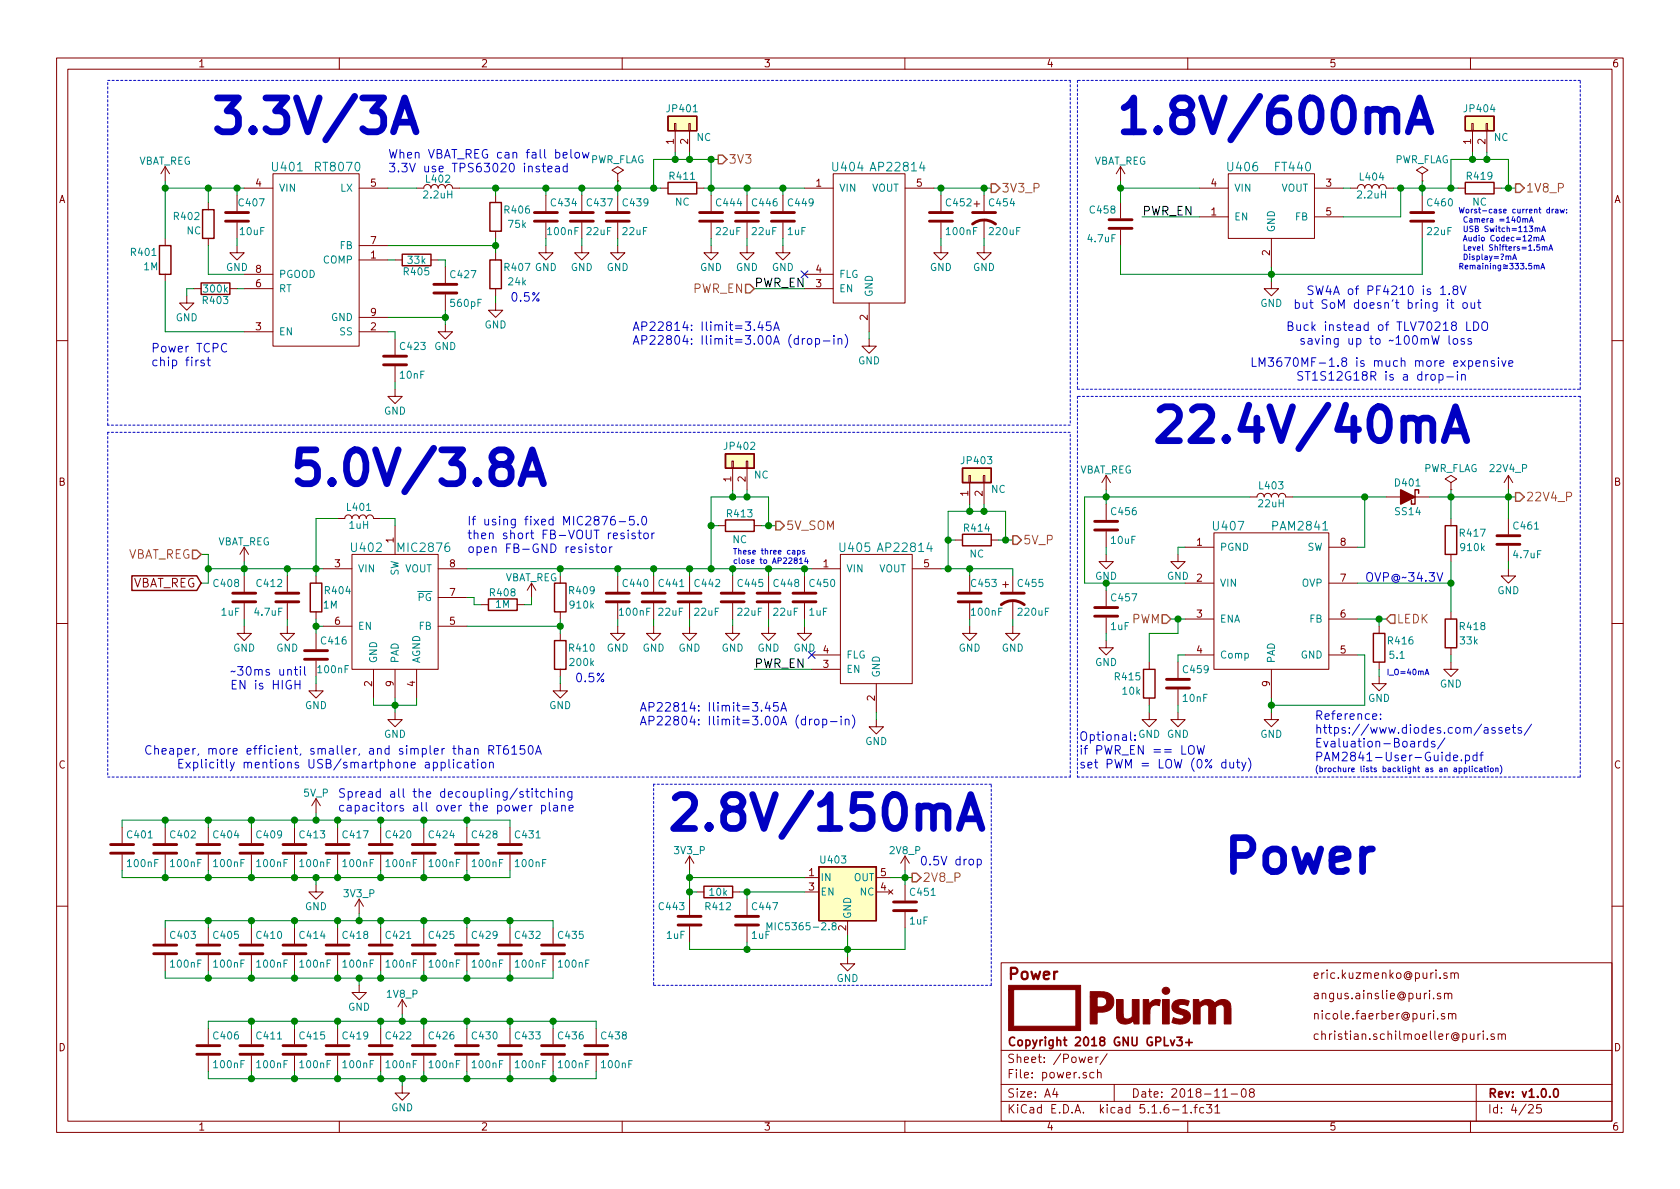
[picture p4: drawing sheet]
<svg xmlns="http://www.w3.org/2000/svg" width="297mm" height="210mm" viewBox="0 0 297 210" stroke-linecap="round" stroke-linejoin="round" font-family="sans-serif">
<defs><g id="words">
<g font-size="8.3" fill="#0000c2">
<text x="36.8" y="23.6">3.3V/3A</text>
<text x="196.8" y="23.6">1.8V/600mA</text>
<text x="203.2" y="78.2">22.4V/40mA</text>
<text x="50.8" y="85.8">5.0V/3.8A</text>
<text x="117.5" y="146.8">2.8V/150mA</text>
<text x="215.9" y="154.4">Power</text>
</g>
<text font-size="2.8" fill="#840000" x="178" y="173.2">Power</text>
<g font-size="2.1" fill="#0000c2">
<text x="68.6" y="28">When VBAT_REG can fall below</text>
<text x="68.6" y="30.5">3.3V use TPS63020 instead</text>
<text x="90.2" y="53.3">0.5%</text>
<text x="229.8" y="52.2">SW4A of PF4210 is 1.8V</text>
<text x="111.8" y="58.5">AP22814: Ilimit=3.45A</text>
<text x="227.3" y="58.5">Buck instead of TLV70218 LDO</text>
<text x="228.6" y="54.6">but SoM doesn't bring it out</text>
<text x="26.7" y="62.3">Power TCPC</text>
<text x="26.7" y="64.8">chip first</text>
<text x="111.8" y="61">AP22804: Ilimit=3.00A (drop-in)</text>
<text x="221" y="64.9">LM3670MF-1.8 is much more expensive</text>
<text x="228.5" y="61">saving up to 100mW loss</text>
<text x="225.1" y="67.3">ST1S12G18R is a drop-in</text>
<text x="82.5" y="92.9">If using fixed MIC2876-5.0</text>
<text x="82.5" y="95.3">then short FB-VOUT resistor</text>
<text x="82.5" y="97.8">open FB-GND resistor</text>
<text x="241.3" y="102.9">OVP@34.3V</text>
<text x="40.6" y="119.5">30ms until</text>
<text x="40.6" y="121.9">EN is HIGH</text>
<text x="101.6" y="120.6">0.5%</text>
<text x="113" y="125.8">AP22814: Ilimit=3.45A</text>
<text x="113" y="128.3">AP22804: Ilimit=3.00A (drop-in)</text>
<text x="190.8" y="131">Optional:</text>
<text x="232.4" y="127.3">Reference:</text>
<text x="232.4" y="129.7">https://www.diodes.com/assets/</text>
<text x="25.4" y="133.4">Cheaper, more efficient, smaller, and simpler than RT6150A</text>
<text x="28.4" y="135.9">Explicitly mentions USB/smartphone application</text>
<text x="190.8" y="133.4">if PWR_EN == LOW</text>
<text x="190.8" y="135.9">set PWM = LOW (0% duty)</text>
<text x="232.4" y="132.2">Evaluation-Boards/</text>
<text x="232.4" y="134.6">PAM2841-User-Guide.pdf</text>
<text x="59.7" y="141.1">Spread all the decoupling/stitching</text>
<text x="59.7" y="143.5">capacitors all over the power plane</text>
<text x="162.6" y="153">0.5V drop</text>
</g>
<g font-size="2.1" fill="#848400">
<text x="128.8" y="29">3V3</text>
<text x="177" y="34">3V3_P</text>
<text x="269.7" y="34">1V8_P</text>
<text x="122.5" y="51.8">PWR_EN</text>
<text x="269.7" y="88.6">22V4_P</text>
<text x="138.9" y="93.7">5V_SOM</text>
<text x="22.2" y="98.8">VBAT_REG</text>
<text x="180.8" y="96.3">5V_P</text>
<text x="200.1" y="110.2">PWM</text>
<text x="246.9" y="110.2">LEDK</text>
<text x="163.1" y="156">2V8_P</text>
</g>
<g font-size="2.1" fill="#008484">
<text x="48.3" y="30.3">U401</text>
<text x="55.9" y="30.3">RT8070</text>
<text x="147.3" y="30.3">U404</text>
<text x="154.3" y="30.3">AP22814</text>
<text x="217.2" y="30.3">U406</text>
<text x="225.5" y="30.3">FT440</text>
<text x="214.6" y="93.8">U407</text>
<text x="225.1" y="93.8">PAM2841</text>
<text x="62.2" y="97.6">U402</text>
<text x="70.6" y="97.6">MIC2876</text>
<text x="148.6" y="97.6">U405</text>
<text x="155.6" y="97.6">AP22814</text>
</g>
<g font-size="2.1">
<text x="201.9" y="38.1">PWR_EN</text>
<text x="133.3" y="50.8">PWR_EN</text>
<text x="133.3" y="118.1">PWR_EN</text>
</g>
<g font-size="2.1" fill="#840000">
<text x="23.1" y="103.9">VBAT_REG</text>
<text x="232" y="173.1">eric.kuzmenko@puri.sm</text>
<text x="232" y="176.7">angus.ainslie@puri.sm</text>
<text x="178" y="185">Copyright 2018 GNU GPLv3+</text>
<text x="232" y="183.9">christian.schilmoeller@puri.sm</text>
<text x="232" y="180.3">nicole.faerber@puri.sm</text>
<text x="178" y="190.7">File: power.sch</text>
<text x="178" y="188">Sheet: /Power/</text>
<text x="178" y="196.9">KiCad E.D.A. kicad 5.1.6-1.fc31</text>
<text x="178" y="194.1">Size: A4</text>
<text x="200" y="194.1">Date: 2018-11-08</text>
<text x="263" y="194.1">Rev: v1.0.0</text>
<text x="263" y="196.9">Id: 4/25</text>
</g>
<g font-size="1.8" fill="#840000">
<text x="35" y="11.9">1</text>
<text x="85" y="11.9">2</text>
<text x="135" y="11.9">3</text>
<text x="185" y="11.9">4</text>
<text x="235" y="11.9">5</text>
<text x="285" y="11.9">6</text>
<text x="119.1" y="25.5" transform="rotate(-90 119.1 25.5)">1</text>
<text x="121.7" y="25.5" transform="rotate(-90 121.7 25.5)">2</text>
<text x="260.1" y="25.5" transform="rotate(-90 260.1 25.5)">1</text>
<text x="262.6" y="25.5" transform="rotate(-90 262.6 25.5)">2</text>
<text x="10.4" y="35.9">A</text>
<text x="45.2" y="33">4</text>
<text x="65.6" y="33">5</text>
<text x="144.3" y="33">1</text>
<text x="162.1" y="33">5</text>
<text x="214.1" y="33">4</text>
<text x="234.5" y="33">3</text>
<text x="285.4" y="35.9">A</text>
<text x="214.1" y="38.1">1</text>
<text x="234.5" y="38.1">5</text>
<text x="65.6" y="45.7">1</text>
<text x="65.6" y="43.2">7</text>
<text x="224.5" y="45.2" transform="rotate(-90 224.5 45.2)">2</text>
<text x="45.2" y="50.8">6</text>
<text x="45.2" y="48.3">8</text>
<text x="144.3" y="50.8">3</text>
<text x="144.3" y="48.3">4</text>
<text x="45.2" y="58.4">3</text>
<text x="65.6" y="58.4">2</text>
<text x="65.6" y="55.9">9</text>
<text x="153.4" y="56.6" transform="rotate(-90 153.4 56.6)">2</text>
<text x="10.4" y="85.9">B</text>
<text x="129.3" y="85.2" transform="rotate(-90 129.3 85.2)">1</text>
<text x="131.8" y="85.2" transform="rotate(-90 131.8 85.2)">2</text>
<text x="171.2" y="87.7" transform="rotate(-90 171.2 87.7)">1</text>
<text x="173.7" y="87.7" transform="rotate(-90 173.7 87.7)">2</text>
<text x="285.4" y="85.9">B</text>
<text x="69.6" y="96" transform="rotate(-90 69.6 96)">1</text>
<text x="59.2" y="100.3">3</text>
<text x="79.5" y="100.3">8</text>
<text x="145.6" y="100.3">1</text>
<text x="163.3" y="100.3">5</text>
<text x="211.6" y="96.5">1</text>
<text x="237" y="96.5">8</text>
<text x="79.5" y="105.4">7</text>
<text x="89.2" y="102.8">VBAT_REG</text>
<text x="211.6" y="102.9">2</text>
<text x="237" y="102.9">7</text>
<text x="59.2" y="110.5">6</text>
<text x="79.5" y="110.5">5</text>
<text x="211.6" y="109.2">3</text>
<text x="237" y="109.2">6</text>
<text x="145.6" y="118.1">3</text>
<text x="145.6" y="115.6">4</text>
<text x="211.6" y="115.6">4</text>
<text x="237" y="115.6">5</text>
<text x="65.8" y="121.4" transform="rotate(-90 65.8 121.4)">2</text>
<text x="69.6" y="121.4" transform="rotate(-90 69.6 121.4)">9</text>
<text x="73.4" y="121.4" transform="rotate(-90 73.4 121.4)">4</text>
<text x="154.7" y="123.9" transform="rotate(-90 154.7 123.9)">2</text>
<text x="224.5" y="121.4" transform="rotate(-90 224.5 121.4)">9</text>
<text x="10.4" y="135.9">C</text>
<text x="285.4" y="135.9">C</text>
<text x="143" y="154.9">1</text>
<text x="155.7" y="154.9">5</text>
<text x="143" y="157.5">3</text>
<text x="155.7" y="157.5">4</text>
<text x="149.6" y="164.6" transform="rotate(-90 149.6 164.6)">2</text>
<text x="10.4" y="185.9">D</text>
<text x="285.4" y="185.9">D</text>
<text x="35" y="199.9">1</text>
<text x="85" y="199.9">2</text>
<text x="135" y="199.9">3</text>
<text x="185" y="199.9">4</text>
<text x="235" y="199.9">5</text>
<text x="285" y="199.9">6</text>
</g>
<g font-size="1.8" fill="#008484">
<text x="118.1" y="19.9">JP401</text>
<text x="259.1" y="19.9">JP404</text>
<text x="24.4" y="29.1">VBAT_REG</text>
<text x="104.3" y="28.9">PWR_FLAG</text>
<text x="123.2" y="24.9">NC</text>
<text x="193.3" y="29.1">VBAT_REG</text>
<text x="246.5" y="28.9">PWR_FLAG</text>
<text x="264.2" y="24.9">NC</text>
<text x="49.3" y="33.9">VIN</text>
<text x="60.2" y="33.9">LX</text>
<text x="75" y="35.1">2.2uH</text>
<text x="75.4" y="32.3">L402</text>
<text x="118.5" y="31.8">R411</text>
<text x="148.3" y="33.9">VIN</text>
<text x="154.1" y="33.9">VOUT</text>
<text x="218.2" y="33.9">VIN</text>
<text x="226.5" y="33.9">VOUT</text>
<text x="240.1" y="35.1">2.2uH</text>
<text x="240.5" y="31.9">L404</text>
<text x="259.5" y="31.8">R419</text>
<text x="30.9" y="38.9">R402</text>
<text x="33" y="41.4">NC</text>
<text x="42.3" y="36.5">C407</text>
<text x="42.5" y="41.6">10uF</text>
<text x="89.3" y="37.8">R406</text>
<text x="90" y="40.3">75k</text>
<text x="97" y="41.6">100nF</text>
<text x="97.6" y="36.5">C434</text>
<text x="103.8" y="41.6">22uF</text>
<text x="103.9" y="36.5">C437</text>
<text x="110.2" y="41.6">22uF</text>
<text x="110.3" y="36.5">C439</text>
<text x="119.4" y="36.4">NC</text>
<text x="126.7" y="41.6">22uF</text>
<text x="126.8" y="36.5">C444</text>
<text x="133" y="41.6">22uF</text>
<text x="133.1" y="36.5">C446</text>
<text x="139.3" y="41.6">1uF</text>
<text x="139.5" y="36.5">C449</text>
<text x="167.4" y="36.5">C452</text>
<text x="167.5" y="41.6">100nF</text>
<text x="175" y="36.5">C454</text>
<text x="175.1" y="41.6">220uF</text>
<text x="192.8" y="37.8">C458</text>
<text x="218.2" y="39">EN</text>
<text x="225.4" y="41.1" transform="rotate(-90 225.4 41.1)">GND</text>
<text x="229" y="39">FB</text>
<text x="252.4" y="41.6">22uF</text>
<text x="252.5" y="36.5">C460</text>
<text x="23.3" y="45.3">R401</text>
<text x="25.5" y="47.8">1M</text>
<text x="40" y="47.9">GND</text>
<text x="57.2" y="46.6">COMP</text>
<text x="60.1" y="44.1">FB</text>
<text x="72.2" y="46.7">33k</text>
<text x="89.3" y="47.9">R407 GND</text>
<text x="100.9" y="47.9">GND</text>
<text x="107.3" y="47.9">GND</text>
<text x="123.8" y="47.9">GND</text>
<text x="130.1" y="47.9">GND</text>
<text x="136.5" y="47.9">GND</text>
<text x="164.4" y="47.9">GND</text>
<text x="172" y="47.9">GND</text>
<text x="192.5" y="42.8">4.7uF</text>
<text x="36" y="53.8">R403</text>
<text x="36.1" y="51.7">300k</text>
<text x="49.3" y="51.7">RT</text>
<text x="49.3" y="49.1">PGOOD</text>
<text x="71.5" y="48.7">R405</text>
<text x="79.8" y="49.2">C427</text>
<text x="90" y="50.5">24k</text>
<text x="148.3" y="51.7">EN</text>
<text x="148.3" y="49.1">FLG</text>
<text x="154.3" y="52.6" transform="rotate(-90 154.3 52.6)">GND</text>
<text x="31.1" y="56.8">GND</text>
<text x="49.3" y="59.3">EN</text>
<text x="58.5" y="56.8">GND</text>
<text x="60.1" y="59.3">SS</text>
<text x="79.8" y="54.3">560pF</text>
<text x="85.7" y="58.1">GND</text>
<text x="222.8" y="54.3">GND</text>
<text x="70.9" y="61.9">C423</text>
<text x="76.8" y="61.9">GND</text>
<text x="151.7" y="64.4">GND</text>
<text x="70.8" y="67">10nF</text>
<text x="67.9" y="73.3">GND</text>
<text x="128.2" y="79.5">JP402</text>
<text x="170.2" y="82.1">JP403</text>
<text x="190.8" y="83.7">VBAT_REG</text>
<text x="251.6" y="83.5">PWR_FLAG</text>
<text x="263.6" y="83.5">22V4_P</text>
<text x="133.3" y="84.6">NC</text>
<text x="175.3" y="87.2">NC</text>
<text x="222.6" y="89.7">22uH</text>
<text x="222.8" y="86.5">L403</text>
<text x="246.8" y="86">D401</text>
<text x="61.5" y="90.3">L401</text>
<text x="61.8" y="93.5">1uH</text>
<text x="128.7" y="91.5">R413</text>
<text x="170.6" y="94">R414</text>
<text x="196.6" y="91.1">C456</text>
<text x="246.8" y="91.1">SS14</text>
<text x="258.2" y="94.9">R417</text>
<text x="267.7" y="93.6">C461</text>
<text x="38.4" y="96.4">VBAT_REG</text>
<text x="63.2" y="101.2">VIN</text>
<text x="70.5" y="101.9" transform="rotate(-90 70.5 101.9)">SW</text>
<text x="71.6" y="101.2">VOUT</text>
<text x="129.5" y="96.1">NC</text>
<text x="149.6" y="101.2">VIN</text>
<text x="155.4" y="101.2">VOUT</text>
<text x="171.4" y="98.6">NC</text>
<text x="196.5" y="96.2">10uF</text>
<text x="215.6" y="97.4">PGND</text>
<text x="231.1" y="97.4">SW</text>
<text x="258.4" y="97.5">910k</text>
<text x="267.7" y="98.7">4.7uF</text>
<text x="37.9" y="103.8">C408</text>
<text x="45.5" y="103.8">C412</text>
<text x="57.2" y="107.6">1M</text>
<text x="57.6" y="105.1">R404</text>
<text x="73.9" y="106.3">PG</text>
<text x="86.8" y="105.5">R408</text>
<text x="87.7" y="107.5">1M</text>
<text x="100.8" y="105.1">R409</text>
<text x="100.9" y="107.6">910k</text>
<text x="110.3" y="103.8">C440</text>
<text x="116.6" y="103.8">C441</text>
<text x="123" y="103.8">C442</text>
<text x="130.6" y="103.8">C445</text>
<text x="136.9" y="103.8">C448</text>
<text x="143.3" y="103.8">C450</text>
<text x="171.9" y="103.8">C453</text>
<text x="180.1" y="103.8">C455</text>
<text x="193.6" y="102.5">GND</text>
<text x="196.6" y="106.3">C457</text>
<text x="206.3" y="102.5">GND</text>
<text x="215.6" y="103.8">VIN</text>
<text x="230.2" y="103.8">OVP</text>
<text x="264.7" y="105.1">GND</text>
<text x="39.2" y="108.9">1uF</text>
<text x="45.1" y="108.9">4.7uF</text>
<text x="56.9" y="114">C416</text>
<text x="63.2" y="111.4">EN</text>
<text x="74.1" y="111.4">FB</text>
<text x="109.7" y="108.9">100nF</text>
<text x="116.5" y="108.9">22uF</text>
<text x="122.9" y="108.9">22uF</text>
<text x="130.5" y="108.9">22uF</text>
<text x="136.9" y="108.9">22uF</text>
<text x="143.1" y="108.9">1uF</text>
<text x="171.9" y="108.9">100nF</text>
<text x="180.2" y="108.9">220uF</text>
<text x="196.4" y="111.4">1uF</text>
<text x="215.6" y="110.1">ENA</text>
<text x="231.6" y="110.1">FB</text>
<text x="245.5" y="114">R416</text>
<text x="258.2" y="111.4">R418</text>
<text x="258.2" y="114">33k</text>
<text x="41.2" y="115.2">GND</text>
<text x="48.8" y="115.2">GND</text>
<text x="56.3" y="119">100nF</text>
<text x="66.7" y="117.3" transform="rotate(-90 66.7 117.3)">GND</text>
<text x="70.5" y="117.3" transform="rotate(-90 70.5 117.3)">PAD</text>
<text x="74.3" y="117.3" transform="rotate(-90 74.3 117.3)">AGND</text>
<text x="100.8" y="115.2">R410</text>
<text x="100.9" y="117.8">200k</text>
<text x="107.3" y="115.2">GND</text>
<text x="113.6" y="115.2">GND</text>
<text x="120" y="115.2">GND</text>
<text x="127.6" y="115.2">GND</text>
<text x="133.9" y="115.2">GND</text>
<text x="140.3" y="115.2">GND</text>
<text x="149.6" y="119">EN</text>
<text x="149.6" y="116.5">FLG</text>
<text x="155.6" y="119.9" transform="rotate(-90 155.6 119.9)">GND</text>
<text x="169.5" y="115.2">GND</text>
<text x="177.1" y="115.2">GND</text>
<text x="193.6" y="117.8">GND</text>
<text x="209.3" y="119">C459</text>
<text x="215.6" y="116.5">Comp</text>
<text x="225.4" y="117.3" transform="rotate(-90 225.4 117.3)">PAD</text>
<text x="230" y="116.5">GND</text>
<text x="245.8" y="116.5">5.1</text>
<text x="53.9" y="125.4">GND</text>
<text x="97.1" y="125.4">GND</text>
<text x="197.3" y="120.3">R415</text>
<text x="198.6" y="122.9">10k</text>
<text x="209.2" y="124.1">10nF</text>
<text x="241.9" y="124.1">GND</text>
<text x="254.6" y="121.6">GND</text>
<text x="67.9" y="130.5">GND</text>
<text x="153" y="131.7">GND</text>
<text x="201.2" y="130.5">GND GND</text>
<text x="222.8" y="130.5">GND</text>
<text x="53.7" y="140.9">5V_P</text>
<text x="22.6" y="148.3">C401</text>
<text x="30.3" y="148.3">C402</text>
<text x="37.9" y="148.3">C404</text>
<text x="45.5" y="148.3">C409</text>
<text x="53.1" y="148.3">C413</text>
<text x="60.7" y="148.3">C417</text>
<text x="68.4" y="148.3">C420</text>
<text x="76" y="148.3">C424</text>
<text x="83.6" y="148.3">C428</text>
<text x="91.2" y="148.3">C431</text>
<text x="22.7" y="153.3">100nF</text>
<text x="30.3" y="153.3">100nF</text>
<text x="37.9" y="153.3">100nF</text>
<text x="45.5" y="153.3">100nF</text>
<text x="53.2" y="153.3">100nF</text>
<text x="60.8" y="153.3">100nF</text>
<text x="68.4" y="153.3">100nF</text>
<text x="76" y="153.3">100nF</text>
<text x="83.6" y="153.3">100nF</text>
<text x="91.3" y="153.3">100nF</text>
<text x="119.3" y="151">3V3_P</text>
<text x="145" y="155.8">IN</text>
<text x="145.2" y="152.7">U403</text>
<text x="151" y="155.8">OUT</text>
<text x="157.4" y="151">2V8_P</text>
<text x="53.9" y="161">GND</text>
<text x="60.9" y="158.7">3V3_P</text>
<text x="116.6" y="161">C443</text>
<text x="124.9" y="161">R412</text>
<text x="125.5" y="158.4">10k</text>
<text x="133.1" y="161">C447</text>
<text x="145" y="158.4">EN</text>
<text x="152.1" y="158.4">NC</text>
<text x="161.1" y="158.4">C451</text>
<text x="30.3" y="166">C403</text>
<text x="37.9" y="166">C405</text>
<text x="45.5" y="166">C410</text>
<text x="53.1" y="166">C414</text>
<text x="60.7" y="166">C418</text>
<text x="68.4" y="166">C421</text>
<text x="76" y="166">C425</text>
<text x="83.6" y="166">C429</text>
<text x="91.2" y="166">C432</text>
<text x="98.8" y="166">C435</text>
<text x="117.9" y="166">1uF</text>
<text x="132.9" y="166">1uF</text>
<text x="136.6" y="164.5">MIC5365-2.8</text>
<text x="150.5" y="162.6" transform="rotate(-90 150.5 162.6)">GND</text>
<text x="160.9" y="163.5">1uF</text>
<text x="30.3" y="171.1">100nF</text>
<text x="37.9" y="171.1">100nF</text>
<text x="45.5" y="171.1">100nF</text>
<text x="53.2" y="171.1">100nF</text>
<text x="60.8" y="171.1">100nF</text>
<text x="68.4" y="171.1">100nF</text>
<text x="76" y="171.1">100nF</text>
<text x="83.6" y="171.1">100nF</text>
<text x="91.3" y="171.1">100nF</text>
<text x="98.9" y="171.1">100nF</text>
<text x="147.9" y="173.7">GND</text>
<text x="61.5" y="178.7">GND</text>
<text x="68.5" y="176.4">1V8_P</text>
<text x="37.9" y="183.8">C406</text>
<text x="45.5" y="183.8">C411</text>
<text x="53.1" y="183.8">C415</text>
<text x="60.7" y="183.8">C419</text>
<text x="68.4" y="183.8">C422</text>
<text x="76" y="183.8">C426</text>
<text x="83.6" y="183.8">C430</text>
<text x="91.2" y="183.8">C433</text>
<text x="98.8" y="183.8">C436</text>
<text x="106.5" y="183.8">C438</text>
<text x="37.9" y="188.9">100nF</text>
<text x="45.5" y="188.9">100nF</text>
<text x="53.2" y="188.9">100nF</text>
<text x="60.8" y="188.9">100nF</text>
<text x="68.4" y="188.9">100nF</text>
<text x="76" y="188.9">100nF</text>
<text x="83.6" y="188.9">100nF</text>
<text x="91.3" y="188.9">100nF</text>
<text x="98.9" y="188.9">100nF</text>
<text x="106.5" y="188.9">100nF</text>
<text x="69.2" y="196.5">GND</text>
</g>
<text font-size="1.8" fill="#0000c2" x="260.3" y="36.4">NC</text>
<g font-size="1.4" fill="#0000c2">
<text x="257.8" y="37.7">Worst-case current draw:</text>
<text x="258.2" y="39.4">Camera =140mA</text>
<text x="258.2" y="41">USB Switch=113mA</text>
<text x="257.8" y="47.6">Remaining333.5mA</text>
<text x="258.2" y="42.7">Audio Codec=12mA</text>
<text x="258.2" y="44.3">Level Shifters=1.5mA</text>
<text x="258.2" y="46">Display=?mA</text>
<text x="129.5" y="98">These three caps</text>
<text x="129.5" y="99.7">close to AP22814</text>
<text x="245.1" y="119.4">I_O=40mA</text>
<text x="232.4" y="136.5">(brochure lists backlight as an application)</text>
</g>
</g></defs>
<g fill="none" stroke="#840000" stroke-width=".18">
<path d="M10 10.3h277v189.9h-277zM12 12.2h273v186.1h-273zM60 10.3v1.9M110 10.3v1.9M160 10.3v1.9M210 10.3v1.9M260 10.3v1.9M29.2 29.5v2.5M29.2 29.5l-.8 1.2M29.2 29.5l.8 1.2M36.8 35.8v1.3M41.9 34.5v2.8"/>
<path d="M41.9 39.4v2.8M43.2 33.3h5.1M48.3 30.7h15.2v30.5h-15.2zM63.5 33.3h5.1M73.7 33.3h1.2a.63 .63 0 0 1 .7-.7 .63 .63 0 0 1 .6 .7 .63 .63 0 0 1 .6-.7 .63 .63 0 0 1 .7 .7 .63 .63 0 0 1 .6-.7 .63 .63 0 0 1 .6 .7 .63 .63 0 0 1 .7-.7 .63 .63 0 0 1 .6 .7h1.3M87.6 34.5v1.3M96.5 34.5v2.8M96.5 39.4v2.8M102.9 34.5v2.8M102.9 39.4v2.8M109.2 30.7l1-.6-1-.6-1 .6 1 .6v1.3M109.2 32h.1"/>
<path d="M109.2 34.5v2.8M109.2 39.4v2.8M116.8 33.3h1.3M119.3 21.8h.2v1.3h-.2zM119.4 23.1v3.8M121.8 21.8h.2v1.3h-.2zM121.9 23.1v3.8M123.2 33.3h1.3M125.7 34.5v2.8M125.7 39.4v2.8M132.1 34.5v2.8M132.1 39.4v2.8"/>
<path d="M138.4 34.5v2.8M138.4 39.4v2.8M142.2 33.3h5.1M147.3 30.7h12.7v22.9h-12.7zM160 33.3h5.1M166.4 34.5v2.8M166.4 39.4v2.8M172.2 36.1h1M172.7 35.6v1M174 34.5v2.8M174 38.9v3.3M198.1 29.5v2.5"/>
<path d="M198.1 35.8v2.8M198.1 29.5l-.7 1.2M198.1 29.5l.8 1.2M212.1 33.3h5.1M212.1 38.3h5.1M217.2 30.7h15.2v11.5h-15.2zM232.4 33.3h5.1M232.4 38.3h5.1M238.8 33.3h1.2a.63 .63 0 0 1 .7-.7 .63 .63 0 0 1 .6 .7 .63 .63 0 0 1 .6-.7 .63 .63 0 0 1 .7 .7 .63 .63 0 0 1 .6-.7 .63 .63 0 0 1 .6 .7 .63 .63 0 0 1 .7-.7 .63 .63 0 0 1 .6 .7h1.3M251.5 30.7l1-.6-1-.6-1.1 .6 1.1 .6v1.3M251.5 32h.1M251.5 34.5v2.8"/>
<path d="M251.5 39.4v2.8M257.8 33.3h1.3M260.2 21.8h.3v1.3h-.3zM260.3 23.1v3.8M262.8 21.8h.2v1.3h-.2zM262.9 23.1v3.8M264.2 33.3h1.2M29.2 42.2v1.2M29.2 48.5v1.3M33 52.3v1.3h1.3l-1.3 1.3-1.3-1.3h1.3M34.3 51h1.3M36.8 42.2v1.2"/>
<path d="M40.6 51h1.3M41.9 43.4v1.3h1.3l-1.3 1.3-1.3-1.3h1.3M43.2 51h5.1M43.2 48.5h5.1M43.2 58.7h5.1M63.5 46h5.1M63.5 58.7h5.1M63.5 43.4h5.1M63.5 56.1h5.1M69.8 46h1.3M69.8 59.9v2.8M76.2 46h1.3"/>
<path d="M78.7 57.4v1.3h1.3l-1.3 1.2-1.2-1.2h1.2M78.7 47.2v2.8M78.7 52.1v2.8M87.6 53.6v1.3h1.3l-1.3 1.2-1.2-1.2h1.2M87.6 40.9v1.3M87.6 44.7v1.3M87.6 51v1.3M96.5 43.4v1.3h1.3l-1.3 1.3-1.3-1.3h1.3M102.9 43.4v1.3h1.2l-1.2 1.3-1.3-1.3h1.3M109.2 43.4v1.3h1.3l-1.3 1.3-1.3-1.3h1.3M125.7 43.4v1.3h1.3l-1.3 1.3-1.2-1.3h1.2M132.1 43.4v1.3h1.2l-1.2 1.3-1.3-1.3h1.3"/>
<path d="M138.4 43.4v1.3h1.3l-1.3 1.3-1.2-1.3h1.2M142.2 51h5.1M142.2 48.5h5.1M153.7 59.9v1.3h1.2l-1.2 1.3-1.3-1.3h1.3M153.7 53.6v5.1M166.4 43.4v1.3h1.2l-1.2 1.3-1.3-1.3h1.3M174 43.4v1.3h1.3l-1.3 1.3-1.3-1.3h1.3M198.1 40.6v2.8M224.8 49.8v1.2h1.3l-1.3 1.3-1.3-1.3h1.3M224.8 42.2v5M10 60.2h2M69.8 68.8v1.3h1.3l-1.3 1.3-1.2-1.3h1.2"/>
<path d="M69.8 64.8v2.8M285 60.2h2M43.2 96.8l-.8 1.2M43.2 96.8v2.5M43.2 96.8l.7 1.2M59.7 91.7h1.3a.63 .63 0 0 1 .6-.6 .63 .63 0 0 1 .6 .6 .63 .63 0 0 1 .7-.6 .63 .63 0 0 1 .6 .6 .63 .63 0 0 1 .6-.6 .63 .63 0 0 1 .7 .6 .63 .63 0 0 1 .6-.6 .63 .63 0 0 1 .6 .6h1.3M62.2 98h15.3v20.4h-15.3zM69.8 93v5M127 93h1.3M129.4 81.5h.3v1.3h-.3zM129.5 82.8v3.8M132 81.5h.2v1.3h-.2z"/>
<path d="M132.1 82.8v3.8M133.3 93h1.3M148.6 98h12.7v22.9h-12.7zM168.9 95.5h1.3M171.3 84.1h.3v1.2h-.3zM171.4 85.3v3.8M173.9 84.1h.2v1.2h-.2zM174 85.3v3.8M175.3 95.5h1.2M195.6 98v1.3h1.2l-1.2 1.3-1.3-1.3h1.3M195.6 84.1l-.8 1.2M195.6 84.1v2.5"/>
<path d="M195.6 89.1v2.8M195.6 94v2.8M195.6 84.1l.7 1.2M208.3 98v1.3h1.2l-1.2 1.3-1.3-1.3h1.3M209.5 96.8h5.1M214.6 94.2h20.3v24.2h-20.3zM221 87.9h1.2a.63 .63 0 0 1 .7-.7 .63 .63 0 0 1 .6 .7 .63 .63 0 0 1 .7-.7 .63 .63 0 0 1 .6 .7 .63 .63 0 0 1 .6-.7 .63 .63 0 0 1 .7 .7 .63 .63 0 0 1 .6-.7 .63 .63 0 0 1 .6 .7h1.3M234.9 96.8h5.1M245.1 87.9h7.6M256.5 85.3l1.1-.6-1.1-.6-1 .6 1 .6v1.3M256.5 86.6h.1M256.5 91.7v1.3"/>
<path d="M256.5 98v1.3M266.7 84.1v2.5M266.7 91.7v2.8M266.7 96.5v2.8M266.7 84.1l-.8 1.2M266.7 84.1l.8 1.2M10 110.3h2M43.2 110.7v1.3h1.2l-1.2 1.3-1.3-1.3h1.3M43.2 101.8v2.8M43.2 106.7v2.8M50.8 110.7v1.3h1.3l-1.3 1.3-1.3-1.3h1.3M50.8 101.8v2.8"/>
<path d="M50.8 106.7v2.8M55.9 101.8v1.3M55.9 108.2v1.3M55.9 112v2.8M55.9 116.8v2.8M57.1 100.6h5.1M57.1 110.7h5.1M66 118.4v5M69.8 118.4v5M73.7 118.4v5M77.5 100.6h5M77.5 110.7h5"/>
<path d="M77.5 105.7h5M85.1 106.9h1.3M91.4 106.9h1.3M94 103.1l-.8 1.3M94 103.1v2.6M94 103.1l.7 1.3M99.1 108.2v1.3M99.1 112v1.3M99.1 118.4v1.2M109.2 110.7v1.3h1.3l-1.3 1.3-1.3-1.3h1.3M109.2 101.8v2.8M109.2 106.7v2.8"/>
<path d="M115.6 110.7v1.3h1.2l-1.2 1.3-1.3-1.3h1.3M115.6 101.8v2.8M115.6 106.7v2.8M121.9 110.7v1.3h1.3l-1.3 1.3-1.3-1.3h1.3M121.9 101.8v2.8M121.9 106.7v2.8M129.5 110.7v1.3h1.3l-1.3 1.3-1.2-1.3h1.2M129.5 101.8v2.8M129.5 106.7v2.8M135.9 110.7v1.3h1.3l-1.3 1.3-1.3-1.3h1.3M135.9 101.8v2.8M135.9 106.7v2.8"/>
<path d="M142.2 110.7v1.3h1.3l-1.3 1.3-1.2-1.3h1.2M142.2 101.8v2.8M142.2 106.7v2.8M143.5 100.6h5.1M143.5 118.4h5.1M143.5 115.8h5.1M161.3 100.6h5.1M171.4 110.7v1.3h1.3l-1.3 1.3-1.2-1.3h1.2M171.4 101.8v2.8M171.4 106.7v2.8M177.3 103.4h1M177.8 102.9v1"/>
<path d="M179.1 110.7v1.3h1.2l-1.2 1.3-1.3-1.3h1.3M179.1 101.8v2.8M179.1 106.2v3.3M195.6 113.3v1.2h1.2l-1.2 1.3-1.3-1.3h1.3M195.6 104.4v2.8M195.6 109.2v2.8M203.2 117.1v1.3M208.3 117.1v2.8M209.5 115.8h5.1M209.5 103.1h5.1M209.5 109.5h5.1M224.8 118.4v5"/>
<path d="M234.9 115.8h5.1M234.9 103.1h5.1M234.9 109.5h5.1M243.8 119.6v1.3h1.3l-1.3 1.3-1.2-1.3h1.2M243.8 110.7v1.3M243.8 117.1v1.3M256.5 117.1v1.3h1.3l-1.3 1.2-1.2-1.2h1.2M256.5 108.2v1.3M256.5 114.5v1.3M266.7 100.6v1.2h1.3l-1.3 1.3-1.3-1.3h1.3M285 110.3h2M55.9 120.9v1.3h1.2l-1.2 1.2-1.3-1.2h1.3"/>
<path d="M69.8 126v1.2h1.3l-1.3 1.3-1.2-1.3h1.2M99.1 120.9v1.3h1.2l-1.2 1.2-1.3-1.2h1.3M154.9 127.2v1.3h1.3l-1.3 1.3-1.2-1.3h1.2M154.9 120.9v5.1M203.2 126v1.2h1.3l-1.3 1.3-1.3-1.3h1.3M203.2 123.4v1.3M208.3 126v1.2h1.2l-1.2 1.3-1.3-1.3h1.3M208.3 121.9v2.8M224.8 126v1.2h1.3l-1.3 1.3-1.3-1.3h1.3M21.6 146.3v2.8M21.6 151.1v2.8M29.2 146.3v2.8"/>
<path d="M29.2 151.1v2.8M36.8 146.3v2.8M36.8 151.1v2.8M44.4 146.3v2.8M44.4 151.1v2.8M52.1 146.3v2.8M52.1 151.1v2.8M55.9 156.5v1.2h1.2l-1.2 1.3-1.3-1.3h1.3M55.9 141.2l-.8 1.3M55.9 141.2v2.6M55.9 141.2l.7 1.3M59.7 146.3v2.8"/>
<path d="M59.7 151.1v2.8M63.5 159l-.8 1.3M63.5 159v2.5M63.5 159l.8 1.3M67.3 146.3v2.8M67.3 151.1v2.8M74.9 146.3v2.8M74.9 151.1v2.8M82.5 146.3v2.8M82.5 151.1v2.8M90.2 146.3v2.8M90.2 151.1v2.8"/>
<path d="M121.9 151.4v2.5M121.9 159v2.8M121.9 151.4l-.7 1.2M121.9 151.4l.8 1.2M123.2 157.7h1.3M129.5 157.7h1.3M132.1 159v2.8M142.2 157.7h2.6M142.2 155.2h2.6M154.9 157.7h2.6M154.9 155.2h2.6M157.1 157.3l.8 .8"/>
<path d="M157.9 157.3l-.8 .8M160 151.4v2.5M160 156.5v2.8M160 151.4l-.7 1.2M160 151.4l.8 1.2M10 160.2h2M29.2 164.1v2.8M29.2 168.9v2.8M36.8 164.1v2.8M36.8 168.9v2.8M44.4 164.1v2.8M44.4 168.9v2.8"/>
<path d="M52.1 164.1v2.8M52.1 168.9v2.8M59.7 164.1v2.8M59.7 168.9v2.8M63.5 174.2v1.3h1.3l-1.3 1.3-1.3-1.3h1.3M67.3 164.1v2.8M67.3 168.9v2.8M71.1 176.8l-.7 1.2M71.1 176.8v2.5M71.1 176.8l.8 1.2M74.9 164.1v2.8M74.9 168.9v2.8"/>
<path d="M82.5 164.1v2.8M82.5 168.9v2.8M90.2 164.1v2.8M90.2 168.9v2.8M97.8 164.1v2.8M97.8 168.9v2.8M121.9 163.8v2.8M132.1 163.8v2.8M149.9 169.2v1.2h1.2l-1.2 1.3-1.3-1.3h1.3M149.9 162.8v2.5M160 161.3v2.8M177 170.3h108v28h-108z"/>
<path d="M254.7 175.7l-.4-.1-.2 .2 .1 .3 .5 .1v.3h-.6M255.4 179.3l-.4-.1-.2 .2 .1 .2 .5 .2v.3h-.6M255.4 175.8l.1-.1a.37 .37 0 0 1 .6 .1v.8M255.4 175.6v1M255.8 172.1l-.3-.1-.2 .2v.3l.5 .1v.3h-.5M256.1 175.8v-.1a.37 .37 0 0 1 .6 .1v.8M256.1 179.3h.1a.37 .37 0 0 1 .6 .1v.8M256.1 179.2v1M256.5 172.2l.3-.2 .3 .1 .1 .9M256.5 172v1M256.8 179.4v-.1a.37 .37 0 0 1 .6 .1v.8M257.2 172.2a.36 .36 0 0 1 .3-.2 .36 .36 0 0 1 .3 .2v.8"/>
<path d="M285 160.2h2M36.8 181.9v2.8M36.8 186.7v2.8M44.4 181.9v2.8M44.4 186.7v2.8M52.1 181.9v2.8M52.1 186.7v2.8M59.7 181.9v2.8M59.7 186.7v2.8M60 198.3v1.9M67.3 181.9v2.8M67.3 186.7v2.8"/>
<path d="M71.1 192v1.3h1.3l-1.3 1.3-1.3-1.3h1.3M74.9 181.9v2.8M74.9 186.7v2.8M82.5 181.9v2.8M82.5 186.7v2.8M90.2 181.9v2.8M90.2 186.7v2.8M97.8 181.9v2.8M97.8 186.7v2.8M105.4 181.9v2.8M105.4 186.7v2.8M110 198.3v1.9"/>
<path d="M160 198.3v1.9M177 194.8h108M177 191.8h108M177 185.7h108M186.5 192.5l-.4 1h1M186.8 193v1M192.4 187.4l.7-.1v-.3l-.5-.1-.2 .2 .1 .7h.6M193.4 189.7l-.4-.1-.3 .3 .1 .6 .2 .1 .4-.1M193.8 186.9v1M194.1 189.8l.2-.2 .3 .1 .1 .9M194.1 189.1v1.5M194.2 186.9l-.4 .1v.2"/>
<path d="M195.8 186.3l-1.3 2M197 191.8v3M207.3 196.3h1.2M209.1 195.8l.4-.5v1.5M209.1 196.8h.9M210 198.3v1.9M210.6 196.7v.1M211.1 195.8h.6M211.7 195.3l-.4 .2v1.3M212.8 195.9l-.4-.1-.3 .3 .1 .6 .2 .1 .4-.1M213.3 195.3h.9l-.5 .6 .5 .1v.7l-.2 .1-.7-.1M214.8 195.8l.4-.5v1.5"/>
<path d="M214.8 196.8h.9M216.2 194h.8M217.7 193.5h1.1M219.6 192.7l.4-.2a.94 .94 0 0 1 0 1.5 .82 .82 0 0 1-.4-1.3zM221.2 193.2l-.3-.3 .1-.2 .2-.2 .4 .1 .2 .2-.1 .2-.6 .2a.48 .48 0 0 0-.1 .7l.2 .1 .5-.1a.48 .48 0 0 0-.1-.7h-.1M254.2 180.1v.1M260 198.3v1.9M261 191.8v6.5M261.3 182.8v1M261.7 182.8l-.4 .3M262.3 182.3v.2M262.3 182.8v1"/>
<path d="M263 183.7v.1M264.2 182.9a.37 .37 0 0 0-.6 .1l.1 .3 .5 .1 .1 .1-.3 .3-.4-.1M264.9 183l.2-.2 .4 .1v.9M264.9 182.8v1M265.5 183a.34 .34 0 0 1 .3-.2 .34 .34 0 0 1 .4 .2v.8M270.3 195.5l.2-.2h.3l.3 .5-.9 1h.9M272.5 195.3h-.7l-.1 .7 .2-.1 .5 .1 .1 .2v.5l-.2 .1-.6-.1"/>
</g>
<path d="M207 183.9l.3 1 .4-1M208.1 183.4h.9l-.5 .6 .4 .1v.7l-.2 .1-.6-.1M209.7 184.3h1.1M210.2 183.8v1.1M274.9 192.6l.3-.1a.94 .94 0 0 1 0 1.5h-.2a1 1 0 0 1-.1-1.4z" fill="none" stroke="#840000" stroke-width=".3"/>
<g fill="#840000" stroke="#840000" stroke-width=".18">
<path d="M178.3 174.2h12.8v8h-12.8v-7.2h.9v6.5h11v-6.5h-11.9z"/>
<path d="M197.4 176.8h1.2v2.5a.85 .85 0 0 0 .6 .9 .85 .85 0 0 0 1-.4v-3h1.2v4.3h-.9v-.2a.25 .25 0 0 0-.1-.3 .25 .25 0 0 0-.4 .2l-.6 .2a1.47 1.47 0 0 1-2-1.7z"/>
<path d="M207.5 177.2a2.7 2.7 0 0 1 2.6-.2l.2 .1-.3 .7-.4-.1a.88 .88 0 0 0-1.2 .3l.3 .4 1 .3a1.26 1.26 0 0 1 .7 1.4 1.26 1.26 0 0 1-1.4 1l-1-.1-.7-.2v-.5a.29 .29 0 0 1 .2-.3 .29 .29 0 0 1 .4 .1l.3 .1a.86 .86 0 0 0 1.1-.3 .95 .95 0 0 0-.9-.6l-.5-.2a1.15 1.15 0 0 1-.4-1.9z"/>
<path d="M192.8 175.4h1.9a1.8 1.8 0 0 1 2.2 1.2 1.8 1.8 0 0 1-1.2 2.2l-.7 .2h-1v2.1h-1.2v-4.8h1.2v1.7h.4a.91 .91 0 0 0 1.2-.5 .91 .91 0 0 0-.7-1.2h-2.1z"/>
<path d="M202.1 176.8h.7a.26 .26 0 0 1 .3 0 .26 .26 0 0 1 0 .4l.1 .4a1.38 1.38 0 0 1 2-.7l-.2 .9a1.12 1.12 0 0 0-1.3 .1 1.12 1.12 0 0 0-.4 1.2v2h-1.2z"/>
<path d="M205.5 176.8h1.2v4.3h-1.2z"/>
<path d="M211 176.8h.9l.2 .5a1.9 1.9 0 0 1 2.5-.1l.1 .1a.21 .21 0 0 0 .2 0 .21 .21 0 0 0 .2-.2l.7-.3a1.42 1.42 0 0 1 1.9 1.7v2.6h-1.2v-2.4a.85 .85 0 0 0-.4-1l-.7 .1-.5 .3v3h-1.2v-3a.82 .82 0 0 0-.8-.5 .82 .82 0 0 0-.7 .6v2.9h-1.2z"/>
<circle cx="206.1" cy="175.2" r=".65"/>
</g>
<g fill="none" stroke="#840000" stroke-width=".51">
<path d="M39.9 39.1h4M39.9 37.6h4M94.5 39.1h4.1M94.5 37.6h4.1M100.8 39.1h4.1M100.8 37.6h4.1M107.2 39.1h4.1M107.2 37.6h4.1M123.7 39.1h4.1M123.7 37.6h4.1M130 39.1h4.1M130 37.6h4.1"/>
<path d="M136.4 39.1h4.1M136.4 37.6h4.1M164.3 39.1h4.1M164.3 37.6h4.1M172 39.6a3.3 3.3 0 0 1 4 0M172 37.6h4M196.1 38.9h4.1M249.4 39.1h4.1M249.4 37.6h4.1M76.7 51.8h4.1M76.7 50.3h4.1M196.1 40.4h4.1"/>
<path d="M67.8 64.5h4.1M67.8 63h4.1M193.5 93.7h4.1M193.5 92.2h4.1M264.7 96.3h4M264.7 94.7h4M41.1 106.4h4.1M41.1 104.9h4.1M48.8 106.4h4M48.8 104.9h4M53.8 116.6h4.1M53.8 115.1h4.1"/>
<path d="M107.2 106.4h4.1M107.2 104.9h4.1M113.5 106.4h4.1M113.5 104.9h4.1M119.9 106.4h4.1M119.9 104.9h4.1M127.5 106.4h4.1M127.5 104.9h4.1M133.9 106.4h4M133.9 104.9h4M140.2 106.4h4.1M140.2 104.9h4.1"/>
<path d="M169.4 106.4h4.1M169.4 104.9h4.1M177 106.9a3.3 3.3 0 0 1 4.1 0M177 104.9h4.1M193.5 109h4.1M193.5 107.4h4.1M206.2 121.7h4.1M206.2 120.1h4.1M19.6 150.9h4M19.6 149.3h4M27.2 150.9h4M27.2 149.3h4"/>
<path d="M34.8 150.9h4.1M34.8 149.3h4.1M42.4 150.9h4.1M42.4 149.3h4.1M50 150.9h4.1M50 149.3h4.1M57.7 150.9h4M57.7 149.3h4M65.3 150.9h4M65.3 149.3h4M72.9 150.9h4.1M72.9 149.3h4.1"/>
<path d="M80.5 150.9h4.1M80.5 149.3h4.1M88.1 150.9h4.1M88.1 149.3h4.1M158 159.5h4.1M27.2 168.7h4M27.2 167.1h4M34.8 168.7h4.1M34.8 167.1h4.1M42.4 168.7h4.1M42.4 167.1h4.1M50 168.7h4.1"/>
<path d="M50 167.1h4.1M57.7 168.7h4M57.7 167.1h4M65.3 168.7h4M65.3 167.1h4M72.9 168.7h4.1M72.9 167.1h4.1M80.5 168.7h4.1M80.5 167.1h4.1M88.1 168.7h4.1M88.1 167.1h4.1M95.8 168.7h4"/>
<path d="M95.8 167.1h4M119.9 163.6h4.1M119.9 162h4.1M130 163.6h4.1M130 162h4.1M158 161h4.1M34.8 186.4h4.1M34.8 184.9h4.1M42.4 186.4h4.1M42.4 184.9h4.1M50 186.4h4.1M50 184.9h4.1"/>
<path d="M57.7 186.4h4M57.7 184.9h4M65.3 186.4h4M65.3 184.9h4M72.9 186.4h4.1M72.9 184.9h4.1M80.5 186.4h4.1M80.5 184.9h4.1M88.1 186.4h4.1M88.1 184.9h4.1M95.8 186.4h4M95.8 184.9h4"/>
<path d="M103.4 186.4h4M103.4 184.9h4"/>
</g>
<g fill="none" stroke="#840000" stroke-width=".25">
<path d="M35.8 37.1h2v5.1h-2zM86.6 35.8h2v5.1h-2zM118.1 20.6h5.1v2.5h-5.1zM118.1 32.3h5.1v2h-5.1zM259.1 20.6h5.1v2.5h-5.1zM259.1 32.3h5.1v2h-5.1zM28.2 43.4h2v5.1h-2zM35.6 50h5v2.1h-5zM71.1 45h5.1v2h-5.1zM86.6 46h2v5h-2zM128.3 80.3h5v2.5h-5zM128.3 91.9h5v2.1h-5z"/>
<path d="M170.2 82.8h5.1v2.5h-5.1zM170.2 94.5h5.1v2h-5.1zM250.8 87.2v-.6h-.6v2.5h-.6v-.6M255.5 93h2.1v5h-2.1zM23.3 101.8h11.5l.8 1.3-.8 1.3h-11.5zM54.9 103.1h2v5.1h-2zM86.4 105.9h5v2h-5zM98 103.1h2.1v5.1h-2.1zM98 113.3h2.1v5.1h-2.1zM202.2 118.4h2v5h-2zM242.8 112h2.1v5.1h-2.1zM255.5 109.5h2.1v5h-2.1z"/>
<path d="M124.5 156.7h5v2h-5zM144.8 153.3h10.1v9.5h-10.1z"/>
</g>
<g fill="#ffffc2" stroke="#ffffc2" stroke-width=".18">
<path d="M144.8 153.3h10.1v9.5h-10.1z"/>
<path d="M118.1 20.6h5.1v2.5h-5.1z"/>
<path d="M128.3 80.3h5v2.5h-5z"/>
<path d="M170.2 82.8h5.1v2.5h-5.1z"/>
<path d="M259.1 20.6h5.1v2.5h-5.1z"/>
</g>
<path d="M135.6 164.4v-1.2l.4 .9 .5-.9v1.2M147.3 163.7l-.1-.1v-.3l.4-.1 .2 .1v.3l-.6 .2-.1 .2v.2l.2 .2h.3l.2-.2v-.4l-.2-.1" fill="none" stroke="#008484" stroke-width=".18"/>
<path d="M247.6 86.6l2.6 1.3-2.6 1.2z" fill="#840000" stroke="#840000" stroke-width=".25"/>
<g fill="none" stroke="#0000c2" stroke-width=".18" stroke-dasharray=".4 .4">
<path d="M19 14.2h170.2M189.2 14.2v61M190.5 14.2v54.6M279.4 14.2h-88.9M19 75.2v-61M19 76.4v61M189.2 76.4h-170.2M189.2 75.2h-170.2M190.5 70.1v67.3M190.5 68.8h88.9M279.4 70.1h-88.9M279.4 68.8v-54.6"/>
<path d="M19 137.4h170.2M115.6 138.7v35.5M175.3 138.7h-59.7M189.2 137.4v-61M190.5 137.4h88.9M279.4 137.4v-67.3M115.6 174.2h59.7M175.3 174.2v-35.5"/>
</g>
<g fill="none" stroke="#008400" stroke-width=".18">
<path d="M29.2 33.3h14M29.2 32v10.2M36.8 33.3v2.5M41.9 33.3v1.2M68.6 33.3h5.1M81.3 33.3h35.5M87.6 33.3v1.2M96.5 33.3v1.2M102.9 33.3v1.2M109.2 32v2.5M119.4 26.9v1.3M121.9 26.9v1.3"/>
<path d="M124.5 33.3h17.7M125.7 28.2v6.3M127 28.2h-11.4v5.1M132.1 33.3v1.2M138.4 33.3v1.2M165.1 33.3h10.2M166.4 33.3v1.2M174 33.3v1.2M198.1 33.3h14M198.1 32v3.8M201.9 38.3h10.2M237.5 33.3h1.3"/>
<path d="M246.4 33.3h11.4M247.6 33.3v5h-10.1M251.5 32v2.5M256.5 33.3v-5.1h10.2v5.1M260.3 26.9v1.3M262.9 26.9v1.3M265.4 33.3h2.6M29.2 49.8v8.9h14M34.3 51h-1.3v1.3M36.8 43.4v5.1h6.4M41.9 42.2v1.2M41.9 51h1.3"/>
<path d="M68.6 58.7h1.2v1.2M68.6 46h1.2M68.6 43.4h19M68.6 56.1h10.1M77.5 46h1.2v1.2M78.7 54.9v2.5M87.6 42.2v2.5M87.6 52.3v1.3M96.5 42.2v1.2M102.9 42.2v1.2M109.2 42.2v1.2M125.7 42.2v1.2"/>
<path d="M132.1 42.2v1.2M133.3 51h8.9M138.4 42.2v1.2M153.7 58.7v1.2M166.4 42.2v1.2M174 42.2v1.2M224.8 47.2v2.6M251.5 42.2v6.3h-53.4v-5.1M69.8 67.6v1.2M35.6 98h1.2v5.1h-1.2M43.2 99.3v2.5M59.7 91.7h-3.8v10.1"/>
<path d="M67.3 91.7h2.5v1.3M125.7 93h1.3M129.5 86.6v1.3M132.1 86.6v1.3M134.6 93h2.6M135.9 93v-5.1h-10.2v12.7M167.6 95.5h1.3M171.4 89.1v1.3M174 89.1v1.3M176.5 95.5h2.6M177.8 95.5v-5.1h-10.2v10.2M195.6 86.6v2.5"/>
<path d="M195.6 96.8v1.2M209.5 96.8h-1.2v1.2M221 87.9h-29.2v15.2h17.7M228.6 87.9h16.5M241.3 87.9v8.9h-1.3M252.7 87.9h15.3M256.5 86.6v5.1M256.5 99.3v8.9M266.7 86.6v5.1M266.7 99.3v1.3M36.8 100.6h20.3M43.2 109.5v1.2"/>
<path d="M50.8 100.6v1.2M50.8 109.5v1.2M55.9 109.5v2.5M55.9 119.6v1.3M55.9 110.7h1.2M82.5 100.6h61M82.5 105.7h1.3v1.2h1.3M82.5 110.7h16.6M94 105.7v1.2h-1.3M99.1 100.6v1.2M99.1 109.5v2.5M99.1 119.6v1.3"/>
<path d="M109.2 100.6v1.2M109.2 109.5v1.2M115.6 100.6v1.2M115.6 109.5v1.2M121.9 100.6v1.2M121.9 109.5v1.2M129.5 100.6v1.2M129.5 109.5v1.2M133.3 118.4h10.2M135.9 100.6v1.2M135.9 109.5v1.2M142.2 100.6v1.2"/>
<path d="M142.2 109.5v1.2M166.4 100.6h12.7v1.2M171.4 100.6v1.2M171.4 109.5v1.2M179.1 109.5v1.2M195.6 103.1v1.3M195.6 112v1.3M207 109.5h2.5M208.3 109.5v2.5h-5.1v5.1M209.5 115.8h-1.2v1.3M240 109.5h5.1M240 115.8h1.3v8.9h-16.5"/>
<path d="M240 103.1h16.5M243.8 109.5v1.2M243.8 118.4v1.2M256.5 115.8v1.3M66 123.4v1.3h7.7v-1.3M69.8 123.4v2.6M154.9 126v1.2M203.2 124.7v1.3M208.3 124.7v1.3M224.8 123.4v2.6M21.6 146.3v-1.3h68.6v1.3M21.6 153.9v1.3h68.6v-1.3"/>
<path d="M29.2 145v1.3M29.2 153.9v1.3M36.8 145v1.3M36.8 153.9v1.3M44.4 145v1.3M44.4 153.9v1.3M52.1 145v1.3M52.1 153.9v1.3M55.9 143.8v1.2M55.9 155.2v1.3M59.7 145v1.3M59.7 153.9v1.3"/>
<path d="M67.3 145v1.3M67.3 153.9v1.3M74.9 145v1.3M74.9 153.9v1.3M82.5 145v1.3M82.5 153.9v1.3M121.9 155.2h20.3M121.9 157.7h1.3M121.9 153.9v5.1M130.8 157.7h11.4M132.1 157.7v1.3M157.5 155.2h3.8"/>
<path d="M160 153.9v2.6M29.2 164.1v-1.3h68.6v1.3M29.2 171.7v1.3h68.6v-1.3M36.8 162.8v1.3M36.8 171.7v1.3M44.4 162.8v1.3M44.4 171.7v1.3M52.1 162.8v1.3M52.1 171.7v1.3M59.7 162.8v1.3M59.7 171.7v1.3M63.5 161.5v1.3"/>
<path d="M63.5 173v1.2M67.3 162.8v1.3M67.3 171.7v1.3M71.1 179.3v1.3M74.9 162.8v1.3M74.9 171.7v1.3M82.5 162.8v1.3M82.5 171.7v1.3M90.2 162.8v1.3M90.2 171.7v1.3M132.1 166.6v1.3M149.9 165.3v3.9"/>
<path d="M160 164.1v3.8h-38.1v-1.3M36.8 181.9v-1.3h68.6v1.3M36.8 189.5v1.2h68.6v-1.2M44.4 180.6v1.3M44.4 189.5v1.2M52.1 180.6v1.3M52.1 189.5v1.2M59.7 180.6v1.3M59.7 189.5v1.2M67.3 180.6v1.3M67.3 189.5v1.2M71.1 190.7v1.3"/>
<path d="M74.9 180.6v1.3M74.9 189.5v1.2M82.5 180.6v1.3M82.5 189.5v1.2M90.2 180.6v1.3M90.2 189.5v1.2M97.8 180.6v1.3M97.8 189.5v1.2"/>
</g>
<path d="M127 27.4h.8l.7 .8-.7 .8h-.8zM175.3 32.5h.7l.8 .8-.8 .7h-.7zM268 32.5h.7l.8 .8-.8 .7h-.7zM131.8 50.3h.8l.7 .7-.7 .8h-.8zM34 97.3h.8l.8 .7-.8 .8h-.8zM137.2 92.2h.7l.8 .8-.8 .7h-.7zM179.1 94.7h.7l.8 .8-.8 .8h-.7zM268 87.1h.7l.8 .8-.8 .7h-.7zM205.5 108.7h.7l.8 .8-.8 .7h-.7zM245.9 108.7h.7v1.5h-.7l-.8-.7zM161.3 154.4h.8l.7 .8-.7 .8h-.8z" fill="none" stroke="#848400" stroke-width=".25"/>
<g fill="none" stroke="#0000c2" stroke-width="1.2">
<path d="M69.6 23.3l2-6 2 6M70.1 21.6h2.9M244.4 20.2l.3-.6 .6-.3h.9l.5 .3 .3 .6v3.1M249 23.3l2-6 2 6M249.6 21.6h2.8M250.8 74.8l.3-.6 .5-.3h.9l.6 .3 .2 .6v3.1M255.3 77.9l2.1-6 1.9 6M255.9 76.2h2.9M92.1 85.5l2-6 2 6M92.7 83.8h2.8M165 143.4l.3-.6 .6-.3h.9l.5 .3 .3 .6v3.1M169.6 146.5l2-6 2 6"/>
<path d="M170.2 144.8h2.9"/>
</g>
<g fill="none" stroke="#0000c2" stroke-width=".18">
<path d="M95.9 29.4h.5M96.1 28.9v1.3v.1l.3 .1M96.9 29.9l.7-.2-.1-.2-.4-.1-.2 .2 .1 .7h.5M98.2 29.5h.6l.1 .9M98.9 29.7l-.5 .1a.3 .3 0 0 0-.2 .3 .3 .3 0 0 0 .2 .3l.5-.1M99.6 27.5l.7-.2-.1-.3-.4-.1-.2 .2v.8h.6M100.3 29.5l-.5-.1-.2 .1v.7a.48 .48 0 0 0 .7 .1M100.3 28.9v1.5M100.9 26.4v1.3l.2 .3M101.7 27.1l.3-.2 .4 .2 .1 .6-.2 .2-.3 .1-.3-.2zM103 26.9l.3 1.1 .3-.8 .2 .8 .3-1.1M269.2 38.7h.4l.1 .6"/>
<path d="M269.2 38.7v.6M269.7 38.8l.1-.1h.3v.6M270.4 39.3l.4-1 .3 1M270.5 39h.5M274 37.1l-.3-.1-.2 .2 .1 .4h.4M274 36.7v1M274.4 37v.7M274.7 37l-.3 .2M275.1 37.1l.2-.1 .2 .1v.6M275.5 37.2l-.5 .2 .1 .3 .4-.1M275.8 37l.2 .7 .2-.5 .2 .5 .2-.7M277 37.6v.1"/>
<path d="M277 37.1h.1M134.4 56.8l-.4 1.1h1M134.7 57.4v1M136.3 56.9h-.7l-.1 .7 .2-.1 .5 .1 .1 .2v.5l-.2 .1h-.4l-.2-.1M136.8 58.4l.5-1.5 .5 1.5M136.9 58h.8M142.3 59.9h-.3l-.1 .2M142.9 59.9h.4l.2 .2v.5l-.2 .3-.4-.1-.2-.2zM144.2 59.9h.4l.3 .1v.7a.48 .48 0 0 1-.7 .1M144.2 59.9v1.5M147.4 59.4v.1M147.4 59.9v1"/>
<path d="M148.2 60l.1-.1a.37 .37 0 0 1 .5 .2v.8M148.2 59.9v1M149.4 59.1a1.78 1.78 0 0 1 0 2.4M253.2 59.4l.3 1.5 .3-1.1 .3 1.1 .4-1.5M254.7 51l.4-.4v1.5M254.7 52.1h.9M256 53v.1M256 53.5v1M256.2 59.4v1.2l.2 .3M256.2 51.9v.2M256.5 53.5h.5M256.7 53v1.3v.2h.3"/>
<path d="M257 60l.2-.1 .5 .1v.6l-.1 .2-.4 .1-.2-.2zM257.2 51.2l-.3-.3 .1-.2 .2-.1h.4l.2 .2-.2 .3-.6 .2a.48 .48 0 0 0 .2 .8l.4-.1 .2-.2v-.3l-.3-.3M258.2 50.6l.5 1.5 .5-1.5M258.7 53.6l.2-.1 .5 .1v.6l-.1 .3h-.4l-.2-.1zM258.9 59.9h-.4l-.2 .2 .1 .2 .5 .1v.4h-.6M259.3 56.9v1.5h.7M260.1 53.5l.1 1h.3l.2-.1M260.1 59.9a.37 .37 0 0 0-.6 .2l.1 .2 .6 .3-.2 .3-.5-.1M260.6 56.9a.77 .77 0 0 1 .9 .8 .77 .77 0 0 1-.9 .7zM260.7 53.5v1M261.2 53.5h.6M261.5 53v1.3l.3 .2"/>
<path d="M262.1 57.1a.51 .51 0 0 1 .6-.2 .51 .51 0 0 1 .3 .5v.5a.51 .51 0 0 1-.5 .6 .51 .51 0 0 1-.5-.6zM266.7 45.4l.1-.1h.3v.6M267.5 45.9l.3-1 .3 1M267.5 45.6h.5M270.8 46.6h-.5v.4h.5v.5h-.5M271.2 42h.4l.1 .6M271.2 42v.6M271.3 47h.4v.6M271.3 46.9v.7M271.4 40.4h.4v.6M271.4 40.3v.7M271.7 42.1l.1-.1h.2l.1 .6"/>
<path d="M271.7 47l.1-.1 .3 .1v.6M271.8 40.4l.2-.1 .2 .1 .1 .6M272.2 43.3h-.4l-.1 .4h.5v.5l-.1 .1-.4-.1M272.4 42.6l.3-1 .4 1M272.4 47.6l.4-1 .3 1M272.5 42.3h.5M272.5 47.3h.5M272.6 41l.3-1 .4 1M272.7 43.7h.4v.6M272.7 40.7h.5M272.7 43.6v.7M273.1 43.7l.2-.1 .2 .1v.6"/>
<path d="M273.9 44.3l.3-1 .3 1M274 44h.4M36.1 63.7a.37 .37 0 0 0-.6 .2l.1 .2 .6 .3-.3 .3-.4-.1M36.6 63.7h.6M36.8 63.2v1.3l.4 .2M40.1 60.9a.62 .62 0 0 0-.8 0 .62 .62 0 0 0-.2 .7 .57 .57 0 0 0 .3 .6 .57 .57 0 0 0 .7-.1M145.6 60.3h1.1M251.4 66.3l-.4-.1-.3 .1v.8a.48 .48 0 0 0 .7 .1M251.4 65.7v1.5M252.1 66.2v1M252.6 66.2l-.4 .1-.1 .2M253.1 66.3l.4-.1 .3 .3v.4l-.3 .3h-.4l-.1-.3z"/>
<path d="M254.4 66.3l.5-.1 .2 .1v.8a.48 .48 0 0 1-.7 .1M254.4 66.2v1.5M255.8 66.6h1.2M257.7 66.2v1M258.4 66.3h.1a.37 .37 0 0 1 .6 .1v.8M258.4 66.2v1M259.7 63.8h.4l.3 .3v.4l-.2 .2h-.5M259.7 63.8v1.5M261 64.3l.7-.2-.1-.3h-.4l-.2 .2v.7h.6M262.3 63.9l.1-.1a.37 .37 0 0 1 .6 .2v.8M262.3 63.8v1M264.2 63.8h-.3l-.2 .2v.2l.5 .2v.3h-.5"/>
<path d="M264.9 63.3v.1M264.9 63.8v1M265.5 63.8l.4 1 .4-1M266.8 64.3l.7-.2-.1-.3h-.4l-.2 .2v.7h.6M104.8 96.8a.37 .37 0 0 0-.6 .1l.1 .2 .6 .3-.2 .3-.5-.1M105.3 96.7h.6M105.5 96.2v1.3l.1 .1 .3 .1M106.4 96.8l.2-.1 .5 .1v.6l-.1 .2-.4 .1-.2-.1zM107.8 96.7v1M108.2 96.7l-.4 .3M108.7 91.3a.59 .59 0 0 0-.8 .6v.6l.2 .3h.4l.2-.1 .1-.5-.1-.3h-.5l-.3 .3M109.5 92.2h1.1"/>
<path d="M110.3 94.3a.37 .37 0 0 0-.5 .2v.2l.6 .3-.2 .3-.4-.1M111.1 93.7v.2M111.1 94.3v1M112.1 91.3h-.7l-.1 .7 .2-.1h.5l.1 .3v.5l-.2 .1h-.4l-.2-.1M112.3 94.3a.37 .37 0 0 0-.6 .2l.1 .2 .6 .3-.3 .3-.4-.1M112.8 92.7v.1M112.8 94.3h.6M113 93.7v1.3l.4 .3M113.6 91.4l.2-.1a.81 .81 0 0 1 .4 1.4l-.2 .1a.84 .84 0 0 1-.4-1.4zM113.9 94.4l.2-.1 .5 .1v.6l-.1 .2-.4 .1-.2-.2zM115.3 94.3v1M115.7 94.3l-.4 .2"/>
<path d="M140.6 99.1l-.2-.2 .1-.2h.4v.3l-.3 .1-.2 .2 .2 .3h.2l.2-.2-.2-.3M141 97.4l.3-.1 .2 .2-.1 .4h-.4M141 97.3v1M141.4 98.9l.2-.3v1M141.4 99.6h.5M142.2 97.4l-.2-.1-.1 .2v.1l.3 .1v.2h-.3M142.5 98.6l-.2 .7h.6M142.8 99v.6M50.9 118.5l.2-.1 .3 .1 .1 .9M52 118.4h.6M52.2 117.9v1.3l.4 .2M53.1 117.9v.1"/>
<path d="M53.1 118.4v1M53.8 117.9v1.3l.3 .2M252 119.3l.3-1 .3 1M252.1 119h.4M254.1 101.3l.5 1.5 .5-1.5M52.2 121h.8M53 120.3v1.5M75.2 134.9h.6l.1 .9M75.9 135.1l-.5 .1a.31 .31 0 0 0-.2 .3 .31 .31 0 0 0 .2 .3l.5-.1M76.6 134.9l.5-.1 .2 .3-.1 .6h-.6M76.6 134.8v1.5M78 134.9l.4-.1 .3 .1v.8a.48 .48 0 0 1-.7 0"/>
<path d="M78 134.8v1.5M79.4 134.3v1.3l.2 .2M80.2 134.8v1M81.6 134.9l-.5-.1-.2 .1v.8a.48 .48 0 0 0 .7 0M82.2 134.9h.6l.1 .9M82.5 132.4h.6l.1 1M82.9 135.1l-.6 .1a.31 .31 0 0 0-.2 .3 .31 .31 0 0 0 .2 .3l.6-.1M83.2 132.7l-.5 .1a.3 .3 0 0 0-.3 .3 .3 .3 0 0 0 .3 .3l.5-.1M83.4 134.8h.5M83.6 134.3v1.3l.3 .2M83.9 132.5l.2-.1h.4v1M83.9 132.4v1"/>
<path d="M84.5 134.3v.1M84.5 134.8v1M85.2 134.9l.2-.1 .5 .1v.6l-.1 .2-.4 .1-.2-.1zM86.4 132.6h.7l.2-.2-.1-.4-.2-.2h-.6v1.6M86.6 134.9a.37 .37 0 0 1 .6 .1v.8M86.6 134.8v1M86.8 132.6l.5 .8M87.7 131.8h.9M88.2 131.8v1.6M89.8 131.8a.62 .62 0 0 0-.8 .7l.1 .7a.48 .48 0 0 0 .7 0l.1-.5-.1-.2-.5-.1-.3 .3M90.5 132.3l.4-.5v1.6M90.5 133.4h.9"/>
<path d="M92.7 131.8h-.7l-.1 .8 .3-.2 .5 .1 .1 .2-.1 .5-.2 .2h-.3l-.3-.2M93 140h.6M93.2 139.5v1.3l.4 .2M93.5 132l.3-.2a.81 .81 0 0 1 .3 1.4l-.2 .2a.84 .84 0 0 1-.4-1.4zM94.1 139.5v.1M94.1 140v1M94.6 140h.6M94.7 133.4l.5-1.6 .5 1.6M94.8 139.5v1.3l.1 .1 .3 .1M94.8 132.9h.8M97 139.5v1.5M98.3 139.5v.1"/>
<path d="M98.3 140v1M99.1 140v1M101.1 140v1.2l-.3 .3-.3-.1M135.7 124.1l-.4 1.1h.9M136 124.7v1M137.5 124.2h-.7v.7l.2-.1 .5 .1 .1 .2-.1 .5-.2 .1h-.3l-.2-.1M138 125.7l.6-1.5 .5 1.5M138.2 125.3h.7M143.6 127.2h-.3l-.2 .3M144.1 127.3l.4-.1 .3 .3v.4l-.3 .3-.4-.1-.1-.2zM145.5 127.2h.4l.2 .1v.7a.48 .48 0 0 1-.6 .1M145.5 127.2v1.5"/>
<path d="M146.8 127.6h1.2M148.7 126.7v.1M148.7 127.2v1M149.5 127.3v-.1a.37 .37 0 0 1 .6 .2v.8M149.5 127.2v1M150.7 126.4a1.78 1.78 0 0 1 0 2.4M199.9 129.4v1.3l.2 .2M200.7 130.8v.1M200.7 130v.1M210.2 132a.53 .53 0 0 1 .6-.2 .53 .53 0 0 1 .4 .6v.5a.51 .51 0 0 1-.6 .5 .51 .51 0 0 1-.5-.5zM211.7 131.8l.3 1.6 .3-1.1 .3 1.1 .4-1.6M217.4 134.8v.8a.37 .37 0 0 0 .4 .2 .37 .37 0 0 0 .3-.1"/>
<path d="M218.1 134.8v1M218.6 134.8h.6M218.8 134.3v1.3l.1 .1 .3 .1M219.6 134.8l.3 1M220.3 134.8l-.5 1.4-.2 .1M220.7 134.1a1.78 1.78 0 0 1 0 2.3M242.7 126.7l.7-.1v-.3l-.5-.1-.2 .2 .1 .7h.6M244.1 127.1v.1M244.1 126.3v.1M251.3 131.1l-.3 .1-.2 .2M252.4 131.2l-.4-.1-.3 .3 .1 .6h.6M252.4 130.6v1.5"/>
<path d="M253.7 131.2a.37 .37 0 0 0-.6 .1l.1 .2 .5 .3-.2 .3-.4-.1M255.5 130.5l-1.3 2M257 134l.7-.1v-.3l-.5-.1-.2 .2 .1 .8h.6M258.4 134.4v.1M258.9 135.9l.3-.1 .2 .2-.1 .4h-.4M258.9 135.8v1M259.1 133.6l.4-.1 .3 .1v.8a.48 .48 0 0 1-.7 .1M259.1 133.5v1.5M259.8 135.5v.8l.1 .2M260.3 135.5v.1M260.3 135.8v.7M261.1 133.6l-.4-.1-.2 .1v.8a.48 .48 0 0 0 .6 .1"/>
<path d="M261.1 133v1.5M261.2 135.9l-.3-.1-.2 .2 .1 .4h.4M261.6 135.9h.4l.1 .6M261.6 133.5h.6M262.1 136l-.5 .2 .1 .3 .4-.1M262.2 133l-.3 .2v1.3M262.4 135.8h.4M262.5 128.7h.5l.1 1M262.5 135.5v.8l.3 .2M263.1 135.5v.1M263.1 129l-.5 .1a.31 .31 0 0 0-.2 .3 .31 .31 0 0 0 .2 .3l.5-.1M263.1 135.8v.7"/>
<path d="M263.6 135.9h.4v.4l-.1 .2-.3-.1zM264.3 128.7a.37 .37 0 0 0-.5 .1v.3l.6 .3-.2 .3-.4-.1M264.5 135.9h.3l.1 .6M264.5 135.8v.7M265.3 135.3a1.16 1.16 0 0 1 0 1.5M265.6 128.7l-.4-.1-.2 .2v.3l.6 .1v.4h-.6M266.2 129.2l.8-.2-.1-.3-.5-.1-.2 .2 .1 .8h.6M267.4 128.6h.6M267.6 128.1v1.3l.1 .2 .3 .1M269 128.7l-.4-.1-.2 .2 .1 .3 .5 .1v.4h-.6M270.8 128.1l-1.3 1.9M93.6 142.4v1"/>
<path d="M94.1 142.4l-.3 .1-.2 .2M95.8 142.5l.4-.1 .3 .3v.4l-.2 .3h-.5M95.8 142.4v1.5M96.3 140h-.4l-.3 .3v.4l.2 .2h.5M97 140.1l.1-.1a.37 .37 0 0 1 .5 .2v.8M97.1 141.9v1.3l.2 .2M97.9 142.5h.6l.1 .9M98.6 142.8h-.5a.3 .3 0 0 0-.3 .3 .3 .3 0 0 0 .3 .3h.5M99.1 140.1l.1-.1a.37 .37 0 0 1 .5 .2v.8M99.3 142.5l.2-.1 .4 .1v.9M99.3 142.4v1M100.6 142.9l.7-.1v-.3l-.5-.1-.2 .2 .1 .8h.6"/>
<path d="M101.1 140h-.4l-.2 .1v.7a.48 .48 0 0 0 .6 .1M172.8 152l.4-.1 .3 .3v.4l-.1 .3h-.6M172.8 151.9v1.6"/>
</g>
<g fill="#008400" stroke="#008400" stroke-width=".25">
<circle cx="102.9" cy="33.3" r=".51"/>
<circle cx="171.5" cy="100.6" r=".51"/>
<circle cx="109.2" cy="100.6" r=".51"/>
<circle cx="115.6" cy="33.3" r=".51"/>
<circle cx="138.4" cy="33.3" r=".51"/>
<circle cx="87.6" cy="43.4" r=".51"/>
<circle cx="174" cy="33.3" r=".51"/>
<circle cx="166.4" cy="33.3" r=".51"/>
<circle cx="43.2" cy="100.6" r=".51"/>
<circle cx="87.6" cy="33.3" r=".51"/>
<circle cx="78.7" cy="56.1" r=".51"/>
<circle cx="167.6" cy="100.6" r=".51"/>
<circle cx="36.8" cy="100.6" r=".51"/>
<circle cx="224.8" cy="48.5" r=".51"/>
<circle cx="247.7" cy="33.3" r=".51"/>
<circle cx="41.9" cy="33.3" r=".51"/>
<circle cx="121.9" cy="100.6" r=".51"/>
<circle cx="55.9" cy="100.6" r=".51"/>
<circle cx="115.6" cy="100.6" r=".51"/>
<circle cx="99.1" cy="100.6" r=".51"/>
<circle cx="50.8" cy="100.6" r=".51"/>
<circle cx="99.1" cy="110.7" r=".51"/>
<circle cx="69.9" cy="124.7" r=".51"/>
<circle cx="251.5" cy="33.3" r=".51"/>
<circle cx="109.2" cy="33.3" r=".51"/>
<circle cx="198.1" cy="33.3" r=".51"/>
<circle cx="125.7" cy="93" r=".51"/>
<circle cx="59.7" cy="155.2" r=".51"/>
<circle cx="67.3" cy="155.2" r=".51"/>
<circle cx="74.9" cy="155.2" r=".51"/>
<circle cx="82.6" cy="155.2" r=".51"/>
<circle cx="55.9" cy="155.2" r=".51"/>
<circle cx="36.8" cy="162.8" r=".51"/>
<circle cx="44.5" cy="162.8" r=".51"/>
<circle cx="52.1" cy="162.8" r=".51"/>
<circle cx="59.7" cy="162.8" r=".51"/>
<circle cx="67.3" cy="162.8" r=".51"/>
<circle cx="74.9" cy="162.8" r=".51"/>
<circle cx="125.7" cy="28.2" r=".51"/>
<circle cx="82.6" cy="162.8" r=".51"/>
<circle cx="90.2" cy="162.8" r=".51"/>
<circle cx="125.7" cy="33.3" r=".51"/>
<circle cx="160" cy="155.2" r=".51"/>
<circle cx="121.9" cy="155.2" r=".51"/>
<circle cx="36.8" cy="173" r=".51"/>
<circle cx="44.5" cy="173" r=".51"/>
<circle cx="121.9" cy="157.7" r=".51"/>
<circle cx="52.1" cy="173" r=".51"/>
<circle cx="59.7" cy="173" r=".51"/>
<circle cx="67.3" cy="173" r=".51"/>
<circle cx="59.7" cy="145" r=".51"/>
<circle cx="177.8" cy="95.5" r=".51"/>
<circle cx="125.7" cy="100.6" r=".51"/>
<circle cx="256.5" cy="33.3" r=".51"/>
<circle cx="266.7" cy="33.3" r=".51"/>
<circle cx="142.2" cy="100.6" r=".51"/>
<circle cx="135.9" cy="100.6" r=".51"/>
<circle cx="129.5" cy="100.6" r=".51"/>
<circle cx="29.2" cy="145" r=".51"/>
<circle cx="36.8" cy="145" r=".51"/>
<circle cx="44.5" cy="145" r=".51"/>
<circle cx="52.1" cy="145" r=".51"/>
<circle cx="74.9" cy="173" r=".51"/>
<circle cx="132.1" cy="33.3" r=".51"/>
<circle cx="67.3" cy="145" r=".51"/>
<circle cx="74.9" cy="145" r=".51"/>
<circle cx="82.6" cy="145" r=".51"/>
<circle cx="55.9" cy="145" r=".51"/>
<circle cx="167.6" cy="95.5" r=".51"/>
<circle cx="29.2" cy="155.2" r=".51"/>
<circle cx="36.8" cy="155.2" r=".51"/>
<circle cx="135.9" cy="93" r=".51"/>
<circle cx="44.5" cy="155.2" r=".51"/>
<circle cx="52.1" cy="155.2" r=".51"/>
<circle cx="36.8" cy="33.3" r=".51"/>
<circle cx="96.5" cy="33.3" r=".51"/>
<circle cx="90.2" cy="190.7" r=".51"/>
<circle cx="97.8" cy="190.7" r=".51"/>
<circle cx="71.1" cy="190.7" r=".51"/>
<circle cx="71.1" cy="180.6" r=".51"/>
<circle cx="241.3" cy="87.9" r=".51"/>
<circle cx="132.1" cy="167.9" r=".51"/>
<circle cx="195.6" cy="87.9" r=".51"/>
<circle cx="132.1" cy="157.7" r=".51"/>
<circle cx="195.6" cy="103.1" r=".51"/>
<circle cx="208.3" cy="109.5" r=".51"/>
<circle cx="82.6" cy="190.7" r=".51"/>
<circle cx="29.2" cy="33.3" r=".51"/>
<circle cx="55.9" cy="110.7" r=".51"/>
<circle cx="260.3" cy="28.2" r=".51"/>
<circle cx="262.9" cy="28.2" r=".51"/>
<circle cx="171.5" cy="90.4" r=".51"/>
<circle cx="174" cy="90.4" r=".51"/>
<circle cx="129.5" cy="87.9" r=".51"/>
<circle cx="132.1" cy="87.9" r=".51"/>
<circle cx="119.4" cy="28.2" r=".51"/>
<circle cx="121.9" cy="28.2" r=".51"/>
<circle cx="82.6" cy="180.6" r=".51"/>
<circle cx="82.6" cy="173" r=".51"/>
<circle cx="149.9" cy="167.9" r=".51"/>
<circle cx="90.2" cy="173" r=".51"/>
<circle cx="63.5" cy="173" r=".51"/>
<circle cx="63.5" cy="162.8" r=".51"/>
<circle cx="266.7" cy="87.9" r=".51"/>
<circle cx="44.5" cy="180.6" r=".51"/>
<circle cx="52.1" cy="180.6" r=".51"/>
<circle cx="243.8" cy="109.5" r=".51"/>
<circle cx="59.7" cy="180.6" r=".51"/>
<circle cx="67.3" cy="180.6" r=".51"/>
<circle cx="74.9" cy="180.6" r=".51"/>
<circle cx="74.9" cy="190.7" r=".51"/>
<circle cx="90.2" cy="180.6" r=".51"/>
<circle cx="256.5" cy="87.9" r=".51"/>
<circle cx="97.8" cy="180.6" r=".51"/>
<circle cx="256.5" cy="103.1" r=".51"/>
<circle cx="44.5" cy="190.7" r=".51"/>
<circle cx="52.1" cy="190.7" r=".51"/>
<circle cx="59.7" cy="190.7" r=".51"/>
<circle cx="67.3" cy="190.7" r=".51"/>
<circle cx="224.8" cy="124.7" r=".51"/>
</g>
<path d="M141.6 47.9l1.2 1.2M142.8 47.9l-1.2 1.2M142.9 115.2l1.2 1.2M144.1 115.2l-1.2 1.2" fill="none" stroke="#000084" stroke-width=".18"/>
<use href="#words"/>
</svg>
